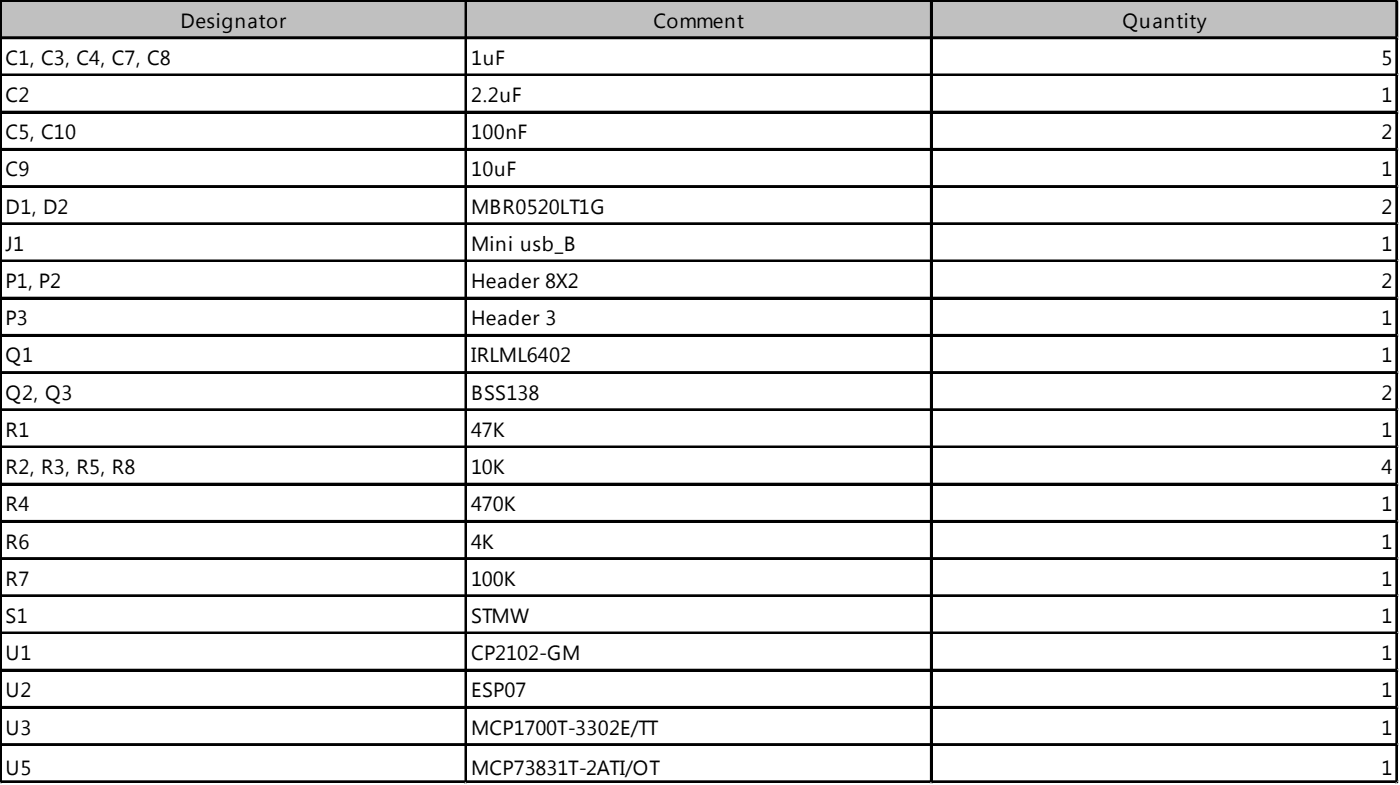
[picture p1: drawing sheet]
<svg xmlns="http://www.w3.org/2000/svg" width="265mm" height="149mm" viewBox="0 0 265 149" stroke-linecap="round" stroke-linejoin="round" font-family="sans-serif">
<defs><g id="words">
<g font-size="3.9">
<text x="34.2" y="5.2">Designator</text>
<text x="123.7" y="5.2">Comment</text>
<text x="212.4" y="5.2">Quantity</text>
<text x="1.1" y="12.3">C1, C3, C4, C7, C8</text>
<text x="89.1" y="12.3">1uF</text>
<text x="261.4" y="12.3">5</text>
<text x="1.1" y="19.3">C2</text>
<text x="89.1" y="19.3">2.2uF</text>
<text x="261.4" y="19.3">1</text>
<text x="1.1" y="26.4">C5, C10</text>
<text x="89.1" y="26.4">100nF</text>
<text x="261.4" y="26.4">2</text>
<text x="1.1" y="33.4">C9</text>
<text x="89.1" y="33.4">10uF</text>
<text x="261.4" y="33.4">1</text>
<text x="1.1" y="40.4">D1, D2</text>
<text x="89.1" y="40.4">MBR0520LT1G</text>
<text x="261.4" y="40.4">2</text>
<text x="1.1" y="47.5">J1</text>
<text x="89.1" y="47.5">Mini usb_B</text>
<text x="261.4" y="47.5">1</text>
<text x="1.1" y="54.5">P1, P2</text>
<text x="89.1" y="54.5">Header 8X2</text>
<text x="261.4" y="54.5">2</text>
<text x="1.1" y="61.5">P3</text>
<text x="89.1" y="61.5">Header 3</text>
<text x="261.4" y="61.5">1</text>
<text x="1.1" y="68.6">Q1</text>
<text x="89.1" y="68.6">IRLML6402</text>
<text x="261.4" y="68.6">1</text>
<text x="1.1" y="75.6">Q2, Q3</text>
<text x="89.1" y="75.6">BSS138</text>
<text x="261.4" y="75.6">2</text>
<text x="1.1" y="82.7">R1</text>
<text x="89.1" y="82.7">47K</text>
<text x="261.4" y="82.7">1</text>
<text x="1.1" y="89.7">R2, R3, R5, R8</text>
<text x="89.1" y="89.7">10K</text>
<text x="261.4" y="89.7">4</text>
<text x="1.1" y="96.7">R4</text>
<text x="89.1" y="96.7">470K</text>
<text x="261.4" y="96.7">1</text>
<text x="1.1" y="103.8">R6</text>
<text x="89.1" y="103.8">4K</text>
<text x="261.4" y="103.8">1</text>
<text x="1.1" y="110.8">R7</text>
<text x="89.1" y="110.8">100K</text>
<text x="261.4" y="110.8">1</text>
<text x="1.1" y="117.9">S1</text>
<text x="89.1" y="117.9">STMW</text>
<text x="261.4" y="117.9">1</text>
<text x="1.1" y="124.9">U1</text>
<text x="89.1" y="124.9">CP2102-GM</text>
<text x="261.4" y="124.9">1</text>
<text x="1.1" y="131.9">U2</text>
<text x="89.1" y="131.9">ESP07</text>
<text x="261.4" y="131.9">1</text>
<text x="1.1" y="139">U3</text>
<text x="89.1" y="139">MCP1700T-3302E/TT</text>
<text x="261.4" y="139">1</text>
<text x="1.1" y="146.7">U5</text>
<text x="89.1" y="146.7">MCP73831T-2ATI/OT</text>
<text x="261.4" y="146.7">1</text>
</g>
</g></defs>
<path d="M.3 .3h264.3v7.1h-264.3z" fill="#c0c0c0"/>
<g fill="none" stroke="#000" stroke-width=".35">
<path d="M0 0v148.2M.2 0v148.2M.4 0h264.2M.4 .2h264.2M.4 7h264.2M.4 7.2h264.2M.4 14.1h264.2M.4 14.3h264.2M88.1 .4v147.8M88.3 .4v147.8M176.2 .4v147.8M176.3 .4v147.8"/>
<path d="M264.2 .4v147.8M264.4 .4v147.8M.4 21.1h264.2M.4 21.3h264.2M.4 28.2h264.2M.4 28.3h264.2M.4 35.2h264.2M.4 35.4h264.2M.4 42.2h264.2M.4 42.4h264.2M.4 49.3h264.2M.4 49.4h264.2"/>
<path d="M.4 56.3h264.2M.4 56.5h264.2M.4 63.3h264.2M.4 63.5h264.2M.4 70.4h264.2M.4 70.6h264.2M.4 77.4h264.2M.4 77.6h264.2M.4 84.5h264.2M.4 84.6h264.2M.4 91.5h264.2M.4 91.7h264.2"/>
<path d="M.4 98.5h264.2M.4 98.7h264.2M.4 105.6h264.2M.4 105.8h264.2M.4 112.6h264.2M.4 112.8h264.2M.4 119.7h264.2M.4 119.8h264.2M.4 126.7h264.2M.4 126.9h264.2M.4 133.7h264.2M.4 133.9h264.2"/>
<path d="M.4 140.8h264.2M.4 140.9h264.2M.4 147.8h264.2M.4 148h264.2"/>
</g>
<path d="M0 148.2h.1" fill="none" stroke="#d4d4d4" stroke-width=".35"/>
<path d="M0 148.2h.4z" fill="#d4d4d4"/>
<path d="M88.1 148.2h.1" fill="none" stroke="#d4d4d4" stroke-width=".35"/>
<path d="M88.1 148.2h.3z" fill="#d4d4d4"/>
<path d="M176.2 148.2h.1" fill="none" stroke="#d4d4d4" stroke-width=".35"/>
<path d="M176.2 148.2h.3z" fill="#d4d4d4"/>
<path d="M264.2 148.2h.1" fill="none" stroke="#d4d4d4" stroke-width=".35"/>
<path d="M264.2 148.2h.4z" fill="#d4d4d4"/>
<path d="M264.6 0h.1" fill="none" stroke="#d4d4d4" stroke-width=".35"/>
<path d="M264.6 0v.4z" fill="#d4d4d4"/>
<path d="M264.6 7h.1" fill="none" stroke="#d4d4d4" stroke-width=".35"/>
<path d="M264.6 7v.4z" fill="#d4d4d4"/>
<path d="M264.6 14.1h.1" fill="none" stroke="#d4d4d4" stroke-width=".35"/>
<path d="M264.6 14.1v.3z" fill="#d4d4d4"/>
<path d="M264.6 21.1h.1" fill="none" stroke="#d4d4d4" stroke-width=".35"/>
<path d="M264.6 21.1v.4z" fill="#d4d4d4"/>
<path d="M264.6 28.2h.1" fill="none" stroke="#d4d4d4" stroke-width=".35"/>
<path d="M264.6 28.2v.3z" fill="#d4d4d4"/>
<path d="M264.6 35.2h.1" fill="none" stroke="#d4d4d4" stroke-width=".35"/>
<path d="M264.6 35.2v.3z" fill="#d4d4d4"/>
<path d="M264.6 42.2h.1" fill="none" stroke="#d4d4d4" stroke-width=".35"/>
<path d="M264.6 42.2v.4z" fill="#d4d4d4"/>
<path d="M264.6 49.3h.1" fill="none" stroke="#d4d4d4" stroke-width=".35"/>
<path d="M264.6 49.3v.3z" fill="#d4d4d4"/>
<path d="M264.6 56.3h.1" fill="none" stroke="#d4d4d4" stroke-width=".35"/>
<path d="M264.6 56.3v.4z" fill="#d4d4d4"/>
<path d="M264.6 63.3h.1" fill="none" stroke="#d4d4d4" stroke-width=".35"/>
<path d="M264.6 63.3v.4z" fill="#d4d4d4"/>
<path d="M264.6 70.4h.1" fill="none" stroke="#d4d4d4" stroke-width=".35"/>
<path d="M264.6 70.4v.3z" fill="#d4d4d4"/>
<path d="M264.6 77.4h.1" fill="none" stroke="#d4d4d4" stroke-width=".35"/>
<path d="M264.6 77.4v.4z" fill="#d4d4d4"/>
<path d="M264.6 84.5h.1" fill="none" stroke="#d4d4d4" stroke-width=".35"/>
<path d="M264.6 84.5v.3z" fill="#d4d4d4"/>
<path d="M264.6 91.5h.1" fill="none" stroke="#d4d4d4" stroke-width=".35"/>
<path d="M264.6 91.5v.4z" fill="#d4d4d4"/>
<path d="M264.6 98.5h.1" fill="none" stroke="#d4d4d4" stroke-width=".35"/>
<path d="M264.6 98.5v.4z" fill="#d4d4d4"/>
<path d="M264.6 105.6h.1" fill="none" stroke="#d4d4d4" stroke-width=".35"/>
<path d="M264.6 105.6v.3z" fill="#d4d4d4"/>
<path d="M264.6 112.6h.1" fill="none" stroke="#d4d4d4" stroke-width=".35"/>
<path d="M264.6 112.6v.4z" fill="#d4d4d4"/>
<path d="M264.6 119.7h.1" fill="none" stroke="#d4d4d4" stroke-width=".35"/>
<path d="M264.6 119.7v.3z" fill="#d4d4d4"/>
<path d="M264.6 126.7h.1" fill="none" stroke="#d4d4d4" stroke-width=".35"/>
<path d="M264.6 126.7v.3z" fill="#d4d4d4"/>
<path d="M264.6 133.7h.1" fill="none" stroke="#d4d4d4" stroke-width=".35"/>
<path d="M264.6 133.7v.4z" fill="#d4d4d4"/>
<path d="M264.6 140.8h.1" fill="none" stroke="#d4d4d4" stroke-width=".35"/>
<path d="M264.6 140.8v.3z" fill="#d4d4d4"/>
<path d="M264.6 147.8h.1" fill="none" stroke="#d4d4d4" stroke-width=".35"/>
<path d="M264.6 147.8v.4z" fill="#d4d4d4"/>
<use href="#words"/>
</svg>
